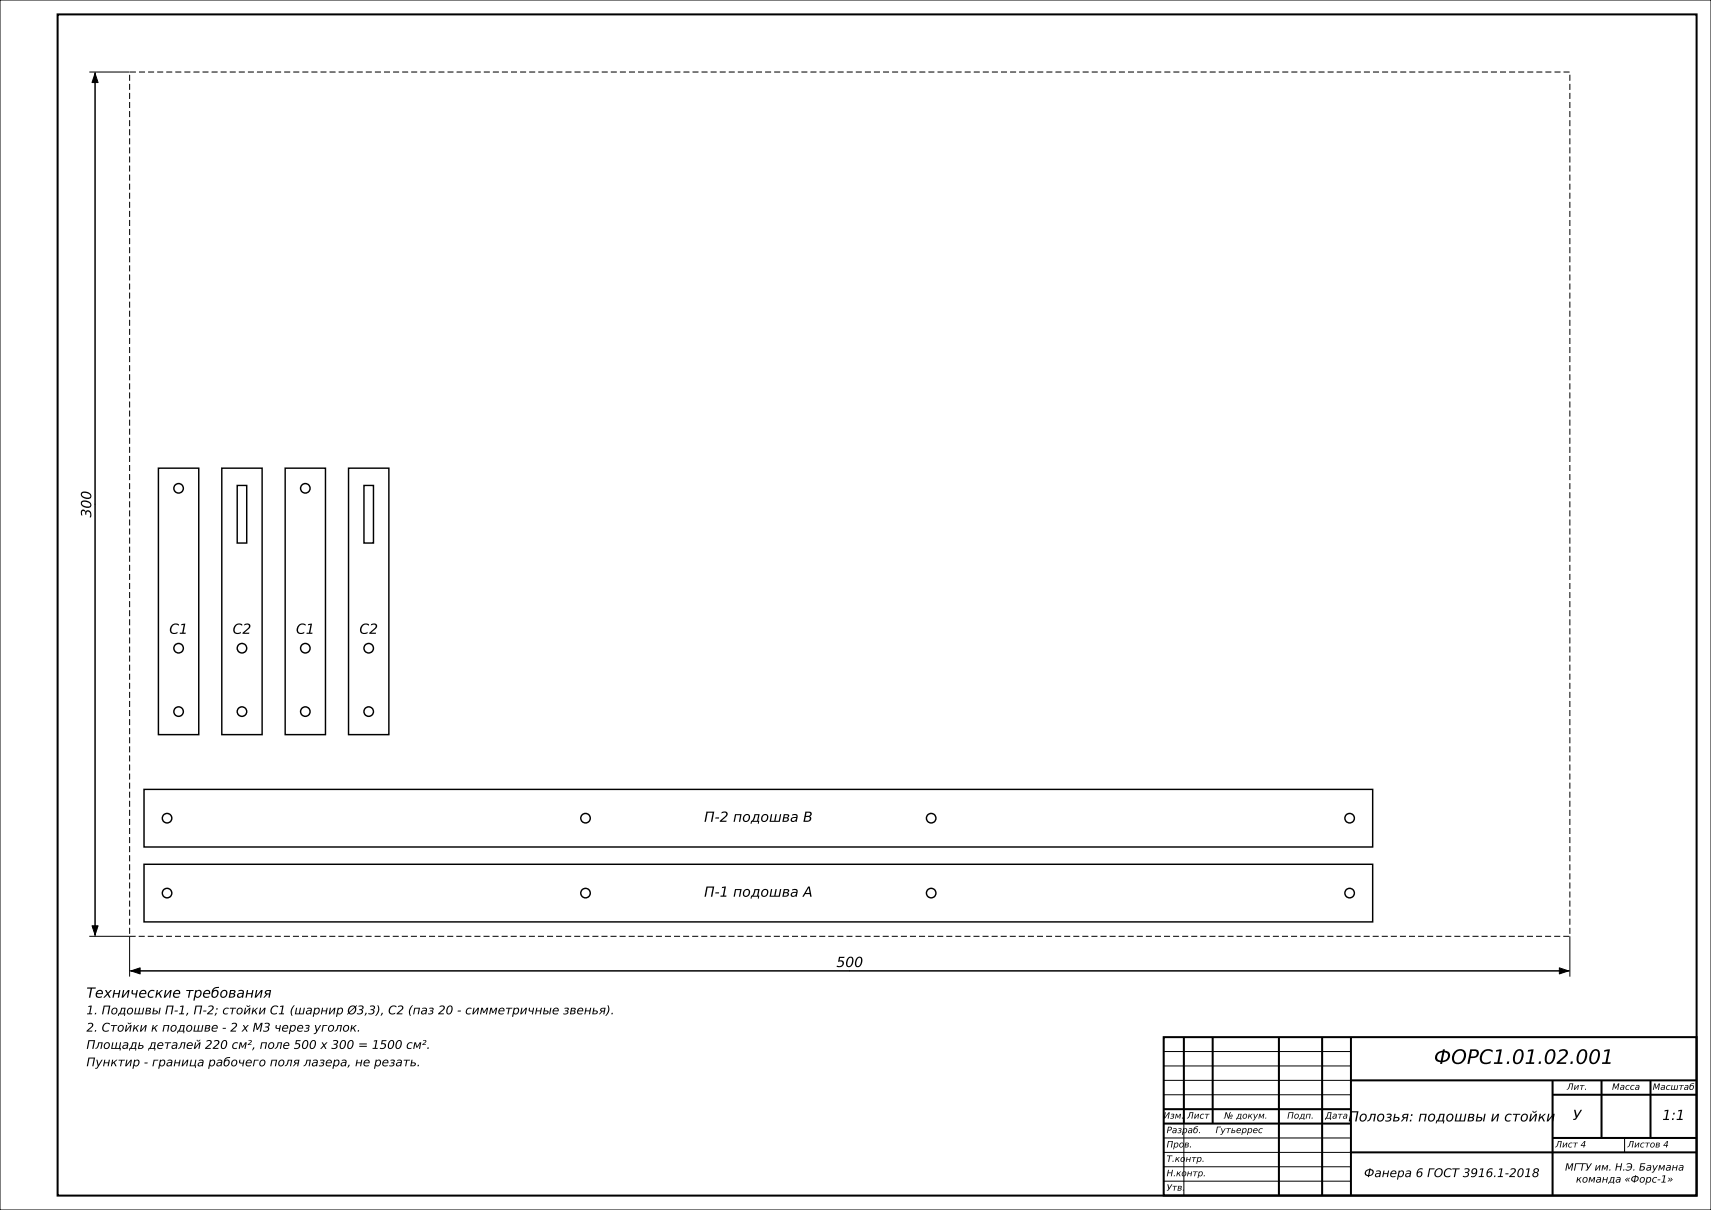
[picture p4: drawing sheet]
<svg xmlns="http://www.w3.org/2000/svg" width="594mm" height="420mm" viewBox="0 0 594 420" stroke-linecap="round" stroke-linejoin="round" font-family="sans-serif">
<defs><g id="words">
<text font-size="6.9" x="497.8" y="369.3">ФОРС1.01.02.001</text>
<g font-size="4.9">
<text x="31.7" y="179.6" transform="rotate(-90 31.7 179.6)">300</text>
<text x="58.8" y="220">С1</text>
<text x="80.8" y="220">С2</text>
<text x="102.8" y="220">С1</text>
<text x="124.8" y="220">С2</text>
<text x="244.4" y="285.3">П-2 подошва B</text>
<text x="244.4" y="311.3">П-1 подошва A</text>
<text x="290.4" y="335.7">500</text>
<text x="30" y="346.3">Технические требования</text>
<text x="468.1" y="389.3">Полозья: подошвы и стойки</text>
<text x="546" y="388.8">У</text>
<text x="577.1" y="388.8">1:1</text>
</g>
<g font-size="4.2">
<text x="30" y="352.1">1. Подошвы П-1, П-2; стойки С1 (шарнир Ø3,3), С2 (паз 20 - симметричные звенья).</text>
<text x="30" y="358.1">2. Стойки к подошве - 2 x M3 через уголок.</text>
<text x="30" y="364.1">Площадь деталей 220 см², поле 500 x 300 = 1500 см².</text>
<text x="30" y="370.1">Пунктир - граница рабочего поля лазера, не резать.</text>
<text x="473.5" y="408.6">Фанера 6 ГОСТ 3916.1-2018</text>
</g>
<g font-size="3.5">
<text x="543.3" y="406.3">МГТУ им. Н.Э. Баумана</text>
<text x="547.1" y="410.5">команда «Форс-1»</text>
</g>
<g font-size="3.1">
<text x="544" y="378.3">Лит.</text>
<text x="559.6" y="378.3">Масса</text>
<text x="573.7" y="378.3">Масштаб</text>
<text x="403.9" y="388.3">Изм.</text>
<text x="412.1" y="388.3">Лист</text>
<text x="425" y="388.3">№ докум.</text>
<text x="446.9" y="388.3">Подп.</text>
<text x="460" y="388.3">Дата</text>
<text x="405" y="393.3">Разраб.</text>
<text x="422" y="393.3">Гутьеррес</text>
<text x="405" y="398.3">Пров.</text>
<text x="540" y="398.3">Лист 4</text>
<text x="565" y="398.3">Листов 4</text>
<text x="405" y="403.3">Т.контр.</text>
<text x="405" y="408.3">Н.контр.</text>
<text x="405" y="413.3">Утв.</text>
</g>
</g></defs>
<g fill="none" stroke="#000" stroke-width=".35">
<path d="M0 0h594v420h-594zM31 25h14M33 25.5v299M33 25v300M31 325h14v14M45 337h500M45.5 337h499M545 325v14M404 380h65M404 375h65M404 370h65M404 365h65"/>
<path d="M404 400h65M404 395h65M411 390v25M564 395v5M404 410h65M404 405h65"/>
</g>
<g fill="none" stroke="#000" stroke-width=".7" stroke-linecap="butt">
<path d="M20 5h569v410h-569zM404 360h185v55h-185zM411 360v30M421 360v30M444 360v55M459 360v55M469 360v55M469 375h120M539 375v40M539 380h50M556 375v20M573 375v20"/>
<path d="M404 390h65M404 385h65M469 400h120M539 395h50"/>
</g>
<path d="M45 25h500v300h-500z" fill="none" stroke="#000" stroke-width=".35" stroke-dasharray="2.1 1.1" stroke-linecap="butt"/>
<g fill="none" stroke="#000" stroke-width=".5">
<path d="M55 162.5h14v92.5h-14zM77 162.5h14v92.5h-14zM82.4 168.5h3.2v20h-3.2zM99 162.5h14v92.5h-14zM121 162.5h14v92.5h-14zM126.3 168.5h3.3v20h-3.3zM50 274h426.5v20h-426.5zM50 300h426.5v20h-426.5z"/>
<circle cx="62" cy="169.5" r="1.65"/>
<circle cx="106" cy="169.5" r="1.65"/>
<circle cx="62" cy="225" r="1.65"/>
<circle cx="84" cy="225" r="1.65"/>
<circle cx="106" cy="225" r="1.65"/>
<circle cx="128" cy="225" r="1.65"/>
<circle cx="62" cy="247" r="1.65"/>
<circle cx="84" cy="247" r="1.65"/>
<circle cx="106" cy="247" r="1.65"/>
<circle cx="128" cy="247" r="1.65"/>
<circle cx="58" cy="284" r="1.65"/>
<circle cx="203.3" cy="284" r="1.65"/>
<circle cx="323.3" cy="284" r="1.65"/>
<circle cx="468.5" cy="284" r="1.65"/>
<circle cx="58" cy="310" r="1.65"/>
<circle cx="203.3" cy="310" r="1.65"/>
<circle cx="323.3" cy="310" r="1.65"/>
<circle cx="468.5" cy="310" r="1.65"/>
</g>
<path d="M33 25.5l1.1 3.1h-2.2zM31.9 321.4h2.2l-1.1 3.1zM45.5 337l3.1-1.1v2.2zM541.4 335.9l3.1 1.1-3.1 1.1z" fill="#000" stroke="#000" stroke-width=".35"/>
<use href="#words"/>
</svg>
